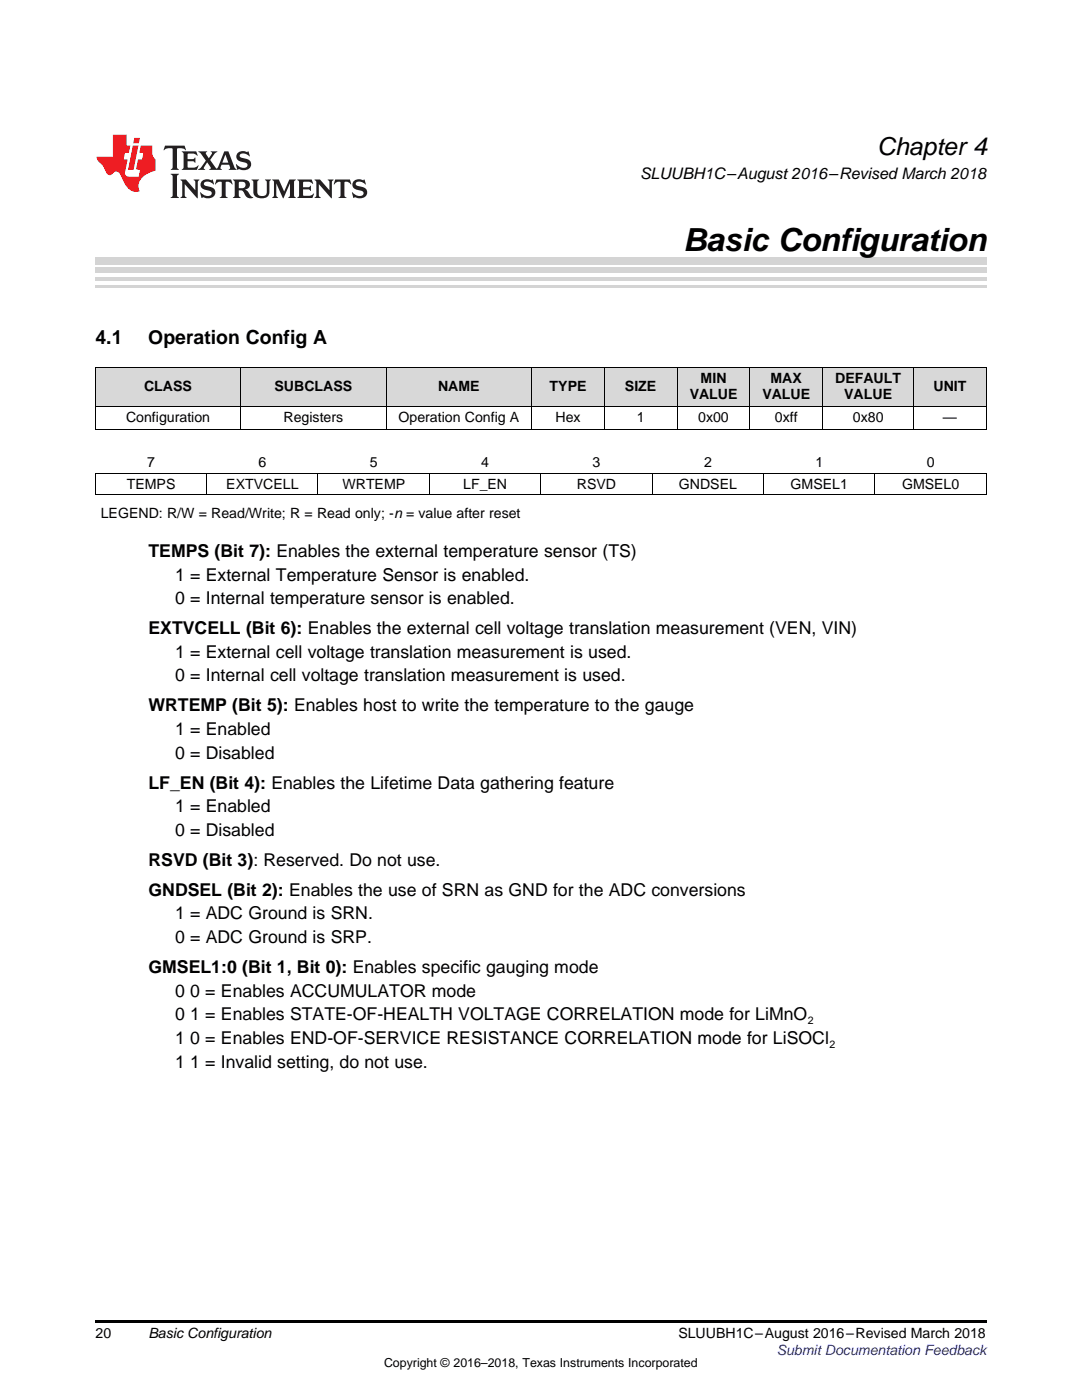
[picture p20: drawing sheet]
<svg xmlns="http://www.w3.org/2000/svg" width="216mm" height="279mm" viewBox="0 0 216 279" stroke-linecap="round" stroke-linejoin="round" font-family="sans-serif">
<defs><g id="words">
<text font-size="6.3" x="136.3" y="50.2">Basic Configuration</text>
<text font-size="4.9" x="175" y="30.9">Chapter 4</text>
<g font-size="3.9">
<text x="19" y="68.7">4.1</text>
<text x="29.6" y="68.7">Operation Config A</text>
</g>
<g font-size="3.5">
<text x="29.6" y="111.1">TEMPS (Bit 7): Enables the external temperature sensor (TS)</text>
<text x="34.9" y="115.9">1 = External Temperature Sensor is enabled.</text>
<text x="34.9" y="120.6">0 = Internal temperature sensor is enabled.</text>
<text x="29.6" y="126.5">EXTVCELL (Bit 6): Enables the external cell voltage translation measurement (VEN, VIN)</text>
<text x="34.9" y="131.3">1 = External cell voltage translation measurement is used.</text>
<text x="34.9" y="136">0 = Internal cell voltage translation measurement is used.</text>
<text x="29.6" y="142">WRTEMP (Bit 5): Enables host to write the temperature to the gauge</text>
<text x="34.9" y="146.7">1 = Enabled</text>
<text x="34.9" y="151.4">0 = Disabled</text>
<text x="29.6" y="157.4">LF_EN (Bit 4): Enables the Lifetime Data gathering feature</text>
<text x="34.9" y="162.1">1 = Enabled</text>
<text x="34.9" y="166.8">0 = Disabled</text>
<text x="29.6" y="172.8">RSVD (Bit 3): Reserved. Do not use.</text>
<text x="29.6" y="178.8">GNDSEL (Bit 2): Enables the use of SRN as GND for the ADC conversions</text>
<text x="34.9" y="183.5">1 = ADC Ground is SRN.</text>
<text x="34.9" y="188.2">0 = ADC Ground is SRP.</text>
<text x="29.6" y="194.2">GMSEL1:0 (Bit 1, Bit 0): Enables specific gauging mode</text>
<text x="34.9" y="198.9">0</text>
<text x="34.9" y="203.6">0</text>
<text x="37.9" y="198.9">0 = Enables ACCUMULATOR mode</text>
<text x="37.9" y="203.6">1 = Enables STATE-OF-HEALTH VOLTAGE CORRELATION mode for LiMnO</text>
<text x="34.9" y="208.4">1</text>
<text x="37.9" y="208.4">0 = Enables END-OF-SERVICE RESISTANCE CORRELATION mode for LiSOCl</text>
<text x="34.9" y="213.1">1</text>
<text x="37.9" y="213.1">1 = Invalid setting, do not use.</text>
</g>
<text font-size="3.2" x="127.7" y="35.7">SLUUBH1C–August 2016–Revised March 2018</text>
<g font-size="2.8">
<text x="139.8" y="76.4">MIN</text>
<text x="153.7" y="76.4">MAX</text>
<text x="166.7" y="76.4">DEFAULT</text>
<text x="28.8" y="78">CLASS</text>
<text x="54.8" y="78">SUBCLASS</text>
<text x="87.4" y="78">NAME</text>
<text x="109.7" y="78">TYPE</text>
<text x="124.7" y="78">SIZE</text>
<text x="137.6" y="79.6">VALUE</text>
<text x="152.1" y="79.6">VALUE</text>
<text x="168.5" y="79.6">VALUE</text>
<text x="186.3" y="78">UNIT</text>
<text x="25.2" y="84.3">Configuration</text>
<text x="56.6" y="84.3">Registers</text>
<text x="79.5" y="84.3">Operation Config A</text>
<text x="110.8" y="84.3">Hex</text>
<text x="127.1" y="84.3">1</text>
<text x="139.3" y="84.3">0x00</text>
<text x="154.6" y="84.3">0xff</text>
<text x="170.2" y="84.3">0x80</text>
<text x="188.1" y="84.3">—</text>
<text x="29.4" y="93.2">7</text>
<text x="51.6" y="93.2">6</text>
<text x="73.8" y="93.2">5</text>
<text x="96" y="93.2">4</text>
<text x="118.3" y="93.2">3</text>
<text x="140.5" y="93.2">2</text>
<text x="162.7" y="93.2">1</text>
<text x="184.9" y="93.2">0</text>
<text x="25.3" y="97.6">TEMPS</text>
<text x="45.2" y="97.6">EXTVCELL</text>
<text x="68.3" y="97.6">WRTEMP</text>
<text x="92.4" y="97.6">LF_EN</text>
<text x="115.1" y="97.6">RSVD</text>
<text x="135.5" y="97.6">GNDSEL</text>
<text x="157.8" y="97.6">GMSEL1</text>
<text x="180" y="97.6">GMSEL0</text>
<text x="20.1" y="103.3">LEGEND: R/W = Read/Write; R = Read only; -n = value after reset</text>
<text x="19" y="267">20</text>
<text x="29.6" y="267.1">Basic Configuration</text>
<text x="135.4" y="267.1">SLUUBH1C–August 2016–Revised March 2018</text>
</g>
<text font-size="2.8" fill="#00f" x="155" y="270.4">Submit Documentation Feedback</text>
<text font-size="2.5" x="76.6" y="272.7">Copyright © 2016–2018, Texas Instruments Incorporated</text>
<g font-size="2.1">
<text x="161.2" y="204.3">2</text>
<text x="165.5" y="209.1">2</text>
</g>
</g></defs>
<g fill="#d8d8d8">
<path d="M19 73.3h29v7.9h-29z"/>
<path d="M48 73.3h29.1v7.9h-29.1z"/>
<path d="M77.1 73.3h29v7.9h-29z"/>
<path d="M106.1 73.3h14.5v7.9h-14.5z"/>
<path d="M120.6 73.3h14.5v7.9h-14.5z"/>
<path d="M135.1 73.3h14.5v7.9h-14.5z"/>
<path d="M149.6 73.3h14.6v7.9h-14.6z"/>
<path d="M164.2 73.3h18.1v7.9h-18.1z"/>
<path d="M182.3 73.3h14.5v7.9h-14.5z"/>
</g>
<path d="M19 263.5h177.8v.6h-177.8z" fill="#000"/>
<g fill="none" stroke="#000" stroke-width=".2">
<path d="M19 73.3h177.8M19.1 73.3v12.5M48 73.3v12.5M77 73.3v12.5M106.1 73.3v12.5M120.6 73.3v12.5M135.1 73.3v12.5M149.6 73.3v12.5M164.1 73.3v12.5M182.3 73.3v12.5M196.8 73.3v12.5M19 98.7h177.8"/>
<path d="M19 94.5h177.8M19 85.8h177.8M19 81.1h177.8M19.1 94.5v4.2M41.2 94.5v4.2M63.4 94.5v4.2M85.7 94.5v4.2M107.9 94.5v4.2M130.1 94.5v4.2M152.3 94.5v4.2M174.6 94.5v4.2M196.8 94.5v4.2"/>
</g>
<path d="M19 57.2h177.8" fill="none" stroke="#d4d4d4" stroke-width=".42"/>
<g fill="#d4d4d4">
<path d="M19 55.2h177.8v.8h-177.8z"/>
<path d="M19 53.4h177.8v1.1h-177.8z"/>
<path d="M19 51.3h177.8v1.4h-177.8z"/>
</g>
<path d="M32.9 29.1l-.3 .9h.1a1.64 1.64 0 0 1 1.7-.3l.1 3.6-.4 .6h1.6l-.4-.6v-3.5v-.1l.4-.1a1.36 1.36 0 0 1 1.3 .4h.1l-.3-.9zM36.3 30.2l.3 .3v.3v2.5v.3l-.3 .3h3l.3-.9h-.1a1.87 1.87 0 0 1-2 .4l-.1-1.2h1.2l.4 .3v-1.1l-.4 .3-1.2 .1 .1-1.1 .2-.1a1.66 1.66 0 0 1 1.7 .5l.1-.1-.3-.8zM39.6 30.2l1.5 1.9-.9 1.2-.7 .6h1.4l-.3-.3 .7-1.2 .8 1.2-.3 .3h2.5l-.3-.3 .2-.7h1.5l.2 .6-.3 .4h1.6l-.4-.5-1.2-3.2h-.8l-1.2 2.9-.4 .6-1.3-1.8 .9-1.1 .6-.6h-1.4l.3 .3-.6 1.1-.6-1 .2-.4zM45 30.8l.6 1.7h-1.2zM47.4 30.6a1.04 1.04 0 0 0-.2 1.1 1.04 1.04 0 0 0 1 .6l1 .2a.5 .5 0 0 1 .2 .6 .5 .5 0 0 1-.5 .4 1.76 1.76 0 0 1-1.7-.8l-.1 .1 .3 1.1 .2-.1a2.54 2.54 0 0 0 2.2-.3 1.12 1.12 0 0 0 .2-1.2 1.12 1.12 0 0 0-1-.6l-1-.3a.4 .4 0 0 1-.2-.4 .4 .4 0 0 1 .4-.3 1.6 1.6 0 0 1 1.6 .5h.1l-.3-1-.3 .2-.2-.1a1.62 1.62 0 0 0-1.7 .3zM34.1 34.7l.3 .3 .1 .3v3.6l-.1 .3-.3 .3h1.6l-.3-.3-.1-.3v-3.6l.1-.3 .3-.3zM36 35.8l.4 .6v2.5l-.1 .3-.3 .3h1.2l-.3-.6v-2.1l2.6 2.8v-3.2l.3-.6h-1.2l.3 .4 .1 1.7-1.9-2.1zM40.3 36.2a1.04 1.04 0 0 0-.2 1.1 1.04 1.04 0 0 0 .9 .6l1 .3a.5 .5 0 0 1 .2 .5 .5 .5 0 0 1-.4 .4 1.76 1.76 0 0 1-1.8-.7h-.1l.3 1.1 .2-.1a2.55 2.55 0 0 0 2.3-.3 1.12 1.12 0 0 0 .2-1.2 1.12 1.12 0 0 0-1-.6l-1-.3a.41 .41 0 0 1-.2-.4 .41 .41 0 0 1 .4-.3 1.6 1.6 0 0 1 1.5 .5h.1l-.3-1-.2 .2-.2-.1a1.64 1.64 0 0 0-1.7 .3zM43.2 35.8l-.3 1h.1a.95 .95 0 0 1 1.2-.5v2.6v.3l-.4 .3h1.6l-.3-.3-.1-.3v-2.4l.3-.2a1.02 1.02 0 0 1 1 .5h.1l-.3-1zM46.5 35.8l.3 .4v.2v2.5v.3l-.3 .3h1.5l-.3-.3-.1-1.2a.9 .9 0 0 1 1.2 .8 1.07 1.07 0 0 0 1.7 .6 1.97 1.97 0 0 1-1.1-1.3l-.5-.3a.98 .98 0 0 0 1-1 .98 .98 0 0 0-1-.9zM47.7 36.3h.2a.81 .81 0 0 1 1.1 .6 .64 .64 0 0 1-.7 .7h-.7zM50.2 35.8l.3 .4 .1 .2v1.9a1.59 1.59 0 0 0 2.1 1.2 1.15 1.15 0 0 0 1.1-1.2v-2.1l.3-.4h-1.2l.3 .6v1.9a.97 .97 0 0 1-.7 .9 .97 .97 0 0 1-1.1-.6l-.1-2.2 .1-.2 .3-.4zM54.3 35.8l.3 .4 .1 .2v2.5l-.4 .6h1.2l-.4-.6v-2.3l1.4 3 1.4-3v2.3l-.4 .6h1.5l-.3-.3v-.3v-2.5v-.2l.3-.4h-1.3l-1 2.4-1.1-2.4zM59.3 35.8l.3 .4 .1 .2v2.5l-.1 .3-.3 .3h3l.4-.8-.1-.1a1.88 1.88 0 0 1-2.1 .4v-1.2h1.2l.3 .3v-1l-.3 .2-1.2 .1v-1l.3-.1a1.66 1.66 0 0 1 1.6 .4h.1l-.3-.9zM62.8 35.8l.3 .6v2.5v.3l-.3 .3h1.2l-.4-.6v-2.1l2.6 2.8v-3.2l.3-.6h-1.1l.3 .4v1.7l-1.8-2.1zM66.9 35.8l-.3 1h.1a.95 .95 0 0 1 1.2-.5v2.6v.3l-.4 .3h1.6l-.3-.3-.1-.3v-2.4l.3-.2a1.02 1.02 0 0 1 1 .5h.1l-.3-1zM70.6 36.2a1.04 1.04 0 0 0-.2 1.1 1.04 1.04 0 0 0 .9 .6l1 .3a.5 .5 0 0 1 .2 .5 .5 .5 0 0 1-.4 .4 1.75 1.75 0 0 1-1.8-.7h-.1l.3 1.1 .2-.1a2.56 2.56 0 0 0 2.3-.3 1.12 1.12 0 0 0 .2-1.2 1.12 1.12 0 0 0-1-.6l-1-.3a.4 .4 0 0 1-.2-.4 .4 .4 0 0 1 .4-.3 1.6 1.6 0 0 1 1.5 .5h.1l-.3-1-.2 .2-.2-.1a1.64 1.64 0 0 0-1.7 .3z" fill="#231f20"/>
<path d="M22.5 26.9v4.4h-3.2a2.57 2.57 0 0 0 1.2 1.7l.4 .8a1.22 1.22 0 0 0 1.3 1.1l.2-.2a.9 .9 0 0 1 1-.5 .9 .9 0 0 1 .7 .9l.5 1.1a2.58 2.58 0 0 0 3.3 1.9 2.35 2.35 0 0 1 .9-3.1l1.1-.6 1.1-.3v-2.3a1.45 1.45 0 0 1-.6-1.3v-1.5h-2.3l-.3 1.5h.8l-.2 1.3h-.9l-.3 1.6 .1 .4 .7 .1-.3 1.4h-1.1a1.52 1.52 0 0 1-1.7-.6l.6-2.9h-.8l.2-1.3h.8l.3-1.5h-.7v-2.1zM26.5 29l-1 4.9h1.2l.9-4.9zM26.8 27.5l-.2 1.1h1.1l.2-1.1z" fill="#ee1d23"/>
<use href="#words"/>
</svg>
